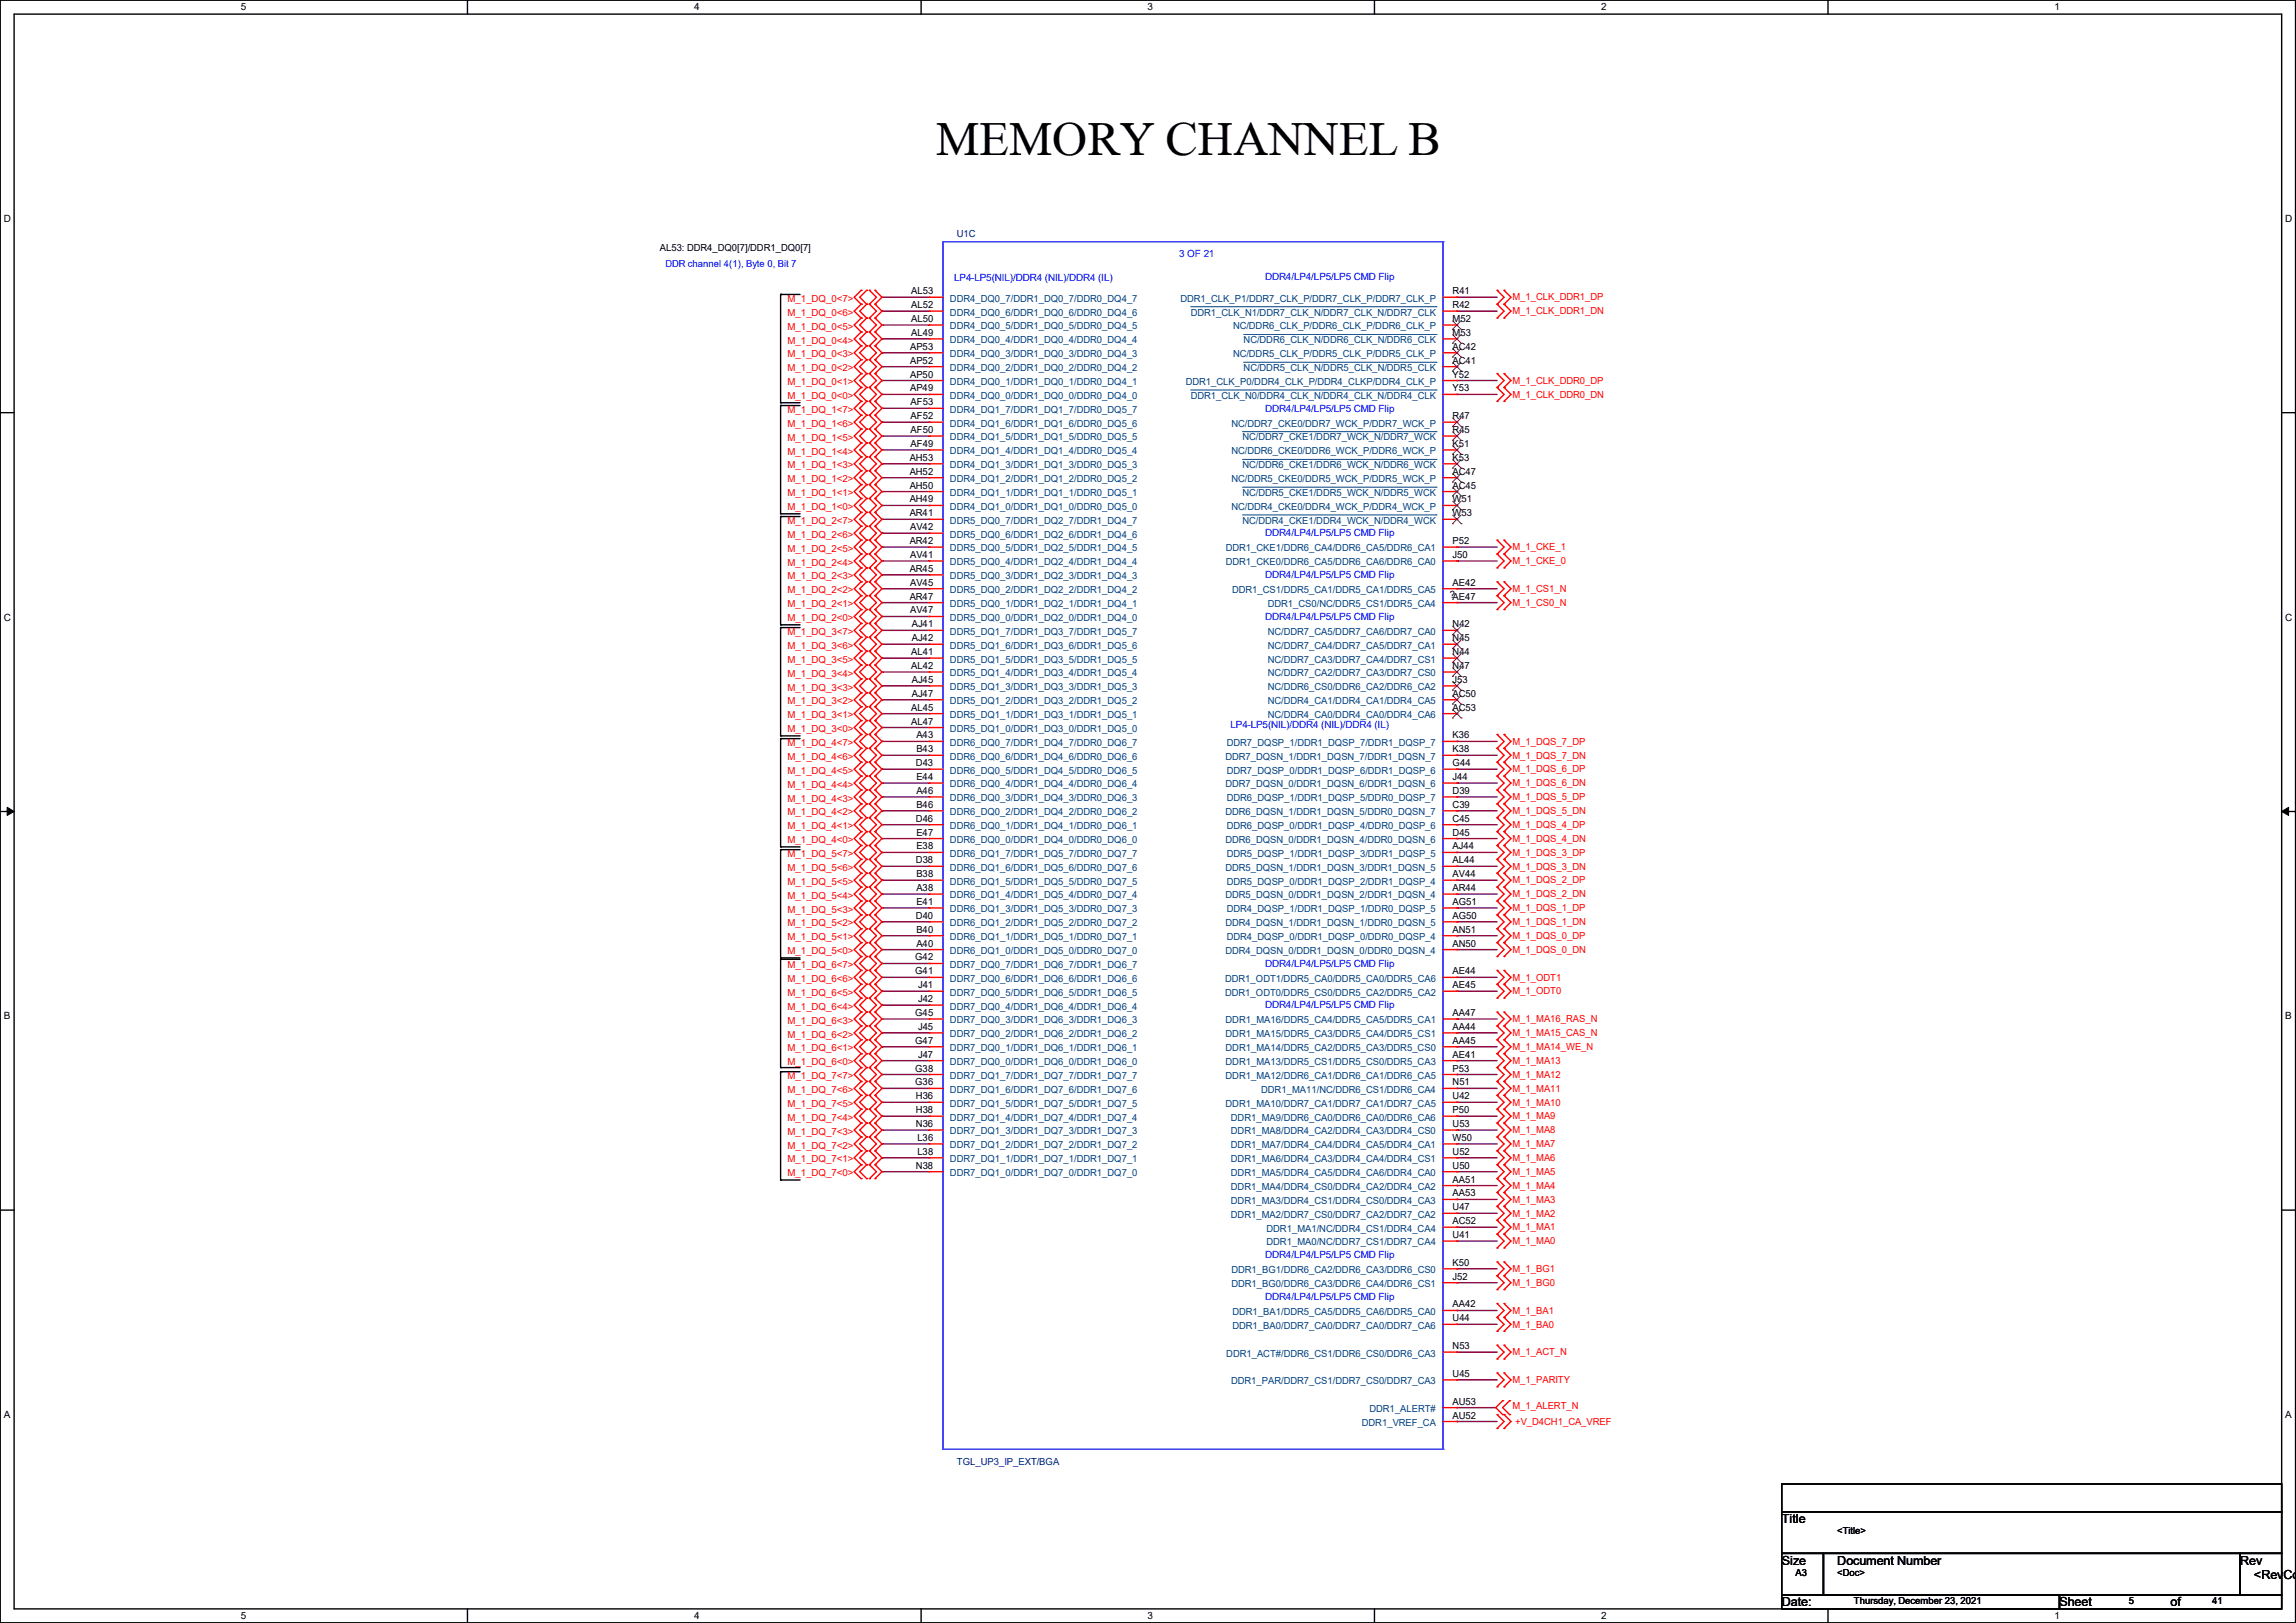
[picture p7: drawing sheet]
<svg xmlns="http://www.w3.org/2000/svg" width="420mm" height="297mm" viewBox="0 0 420 297" stroke-linecap="round" stroke-linejoin="round" font-family="sans-serif">
<defs><g id="words">
<text font-size="8.9" x="171.2" y="28.4">MEMORY CHANNEL B</text>
<g font-size="2.3">
<text x="325.9" y="278.7">Title</text>
<text x="325.9" y="286.3">Size</text>
<text x="336.1" y="286.3">Document Number</text>
<text x="409.8" y="286.3">Rev</text>
<text x="325.9" y="294">Date:</text>
<text x="376.7" y="294">Sheet</text>
<text x="397" y="294">of</text>
<text x="412.3" y="288.9">&lt;RevCod</text>
</g>
<g font-size="1.8">
<text x="44" y="1.9">5</text>
<text x="127" y="1.9">4</text>
<text x="209.9" y="1.9">3</text>
<text x="292.9" y="1.9">2</text>
<text x="375.8" y="1.9">1</text>
<text x=".7" y="40.6">D</text>
<text x="418" y="40.6">D</text>
<text x="120.7" y="45.8">AL53: DDR4_DQ0[7]/DDR1_DQ0[7]</text>
<text x="166.7" y="53.8">AL53</text>
<text x="265.7" y="53.8">R41</text>
<text x="166.7" y="58.9">AL50</text>
<text x="166.7" y="56.4">AL52</text>
<text x="265.7" y="56.4">R42</text>
<text x="265.7" y="58.9">M52</text>
<text x="166.5" y="64">AP53</text>
<text x="166.7" y="61.5">AL49</text>
<text x="265.7" y="64">AC42</text>
<text x="265.7" y="61.5">M53</text>
<text x="166.5" y="71.6">AP49</text>
<text x="166.5" y="69.1">AP50</text>
<text x="166.5" y="66.5">AP52</text>
<text x="265.7" y="66.5">AC41</text>
<text x="265.7" y="69.1">Y52</text>
<text x="265.7" y="71.6">Y53</text>
<text x="166.6" y="76.7">AF52</text>
<text x="166.6" y="74.2">AF53</text>
<text x="265.7" y="76.7">R47</text>
<text x="166.6" y="79.2">AF50</text>
<text x="166.6" y="81.8">AF49</text>
<text x="265.7" y="81.8">K51</text>
<text x="265.7" y="79.2">R45</text>
<text x="166.4" y="84.3">AH53</text>
<text x="166.4" y="89.4">AH50</text>
<text x="166.4" y="86.9">AH52</text>
<text x="265.7" y="86.9">AC47</text>
<text x="265.7" y="89.4">AC45</text>
<text x="265.7" y="84.3">K53</text>
<text x="166.4" y="91.9">AH49</text>
<text x="166.4" y="94.5">AR41</text>
<text x="265.7" y="91.9">W51</text>
<text x="265.7" y="94.5">W53</text>
<text x="166.4" y="99.6">AR42</text>
<text x="166.5" y="97">AV42</text>
<text x="265.7" y="99.6">P52</text>
<text x="166.4" y="104.6">AR45</text>
<text x="166.5" y="107.2">AV45</text>
<text x="166.5" y="102.1">AV41</text>
<text x="265.7" y="107.2">AE42</text>
<text x="265.7" y="102.1">J50</text>
<text x=".7" y="113.6">C</text>
<text x="166.4" y="109.7">AR47</text>
<text x="166.5" y="112.3">AV47</text>
<text x="265.2" y="109.3">?AE47</text>
<text x="418" y="113.6">C</text>
<text x="166.7" y="119.9">AL41</text>
<text x="166.8" y="117.3">AJ42</text>
<text x="166.8" y="114.8">AJ41</text>
<text x="265.7" y="119.9">N44</text>
<text x="265.7" y="117.3">N45</text>
<text x="265.7" y="114.8">N42</text>
<text x="166.7" y="122.4">AL42</text>
<text x="166.8" y="125">AJ45</text>
<text x="265.7" y="125">J53</text>
<text x="265.7" y="122.4">N47</text>
<text x="166.7" y="130">AL45</text>
<text x="166.8" y="127.5">AJ47</text>
<text x="265.7" y="130">AC53</text>
<text x="265.7" y="127.5">AC50</text>
<text x="166.7" y="132.6">AL47</text>
<text x="167.6" y="137.7">B43</text>
<text x="167.6" y="135.1">A43</text>
<text x="265.7" y="135.1">K36</text>
<text x="265.7" y="137.7">K38</text>
<text x="167.6" y="140.2">D43</text>
<text x="167.6" y="142.7">E44</text>
<text x="265.7" y="140.2">G44</text>
<text x="265.7" y="142.7">J44</text>
<text x="167.6" y="145.3">A46</text>
<text x="167.6" y="147.8">B46</text>
<text x="265.7" y="145.3">D39</text>
<text x="265.7" y="147.8">C39</text>
<text x="167.6" y="150.4">D46</text>
<text x="167.6" y="152.9">E47</text>
<text x="167.6" y="155.4">E38</text>
<text x="265.7" y="155.4">AJ44</text>
<text x="265.7" y="150.4">C45</text>
<text x="265.7" y="152.9">D45</text>
<text x="167.6" y="158">D38</text>
<text x="167.6" y="160.5">B38</text>
<text x="265.7" y="160.5">AV44</text>
<text x="265.7" y="158">AL44</text>
<text x="167.6" y="165.6">E41</text>
<text x="167.6" y="163.1">A38</text>
<text x="265.7" y="165.6">AG51</text>
<text x="265.7" y="163.1">AR44</text>
<text x="167.6" y="168.1">D40</text>
<text x="167.6" y="173.2">A40</text>
<text x="167.6" y="170.7">B40</text>
<text x="265.7" y="170.7">AN51</text>
<text x="265.7" y="173.2">AN50</text>
<text x="265.7" y="168.1">AG50</text>
<text x="167.4" y="178.3">G41</text>
<text x="167.4" y="175.8">G42</text>
<text x="265.7" y="178.3">AE44</text>
<text x="167.4" y="185.9">G45</text>
<text x="167.9" y="180.9">J41</text>
<text x="167.9" y="183.4">J42</text>
<text x="265.7" y="185.9">AA47</text>
<text x="265.7" y="180.9">AE45</text>
<text x=".7" y="186.6">B</text>
<text x="167.4" y="191">G47</text>
<text x="167.9" y="188.5">J45</text>
<text x="265.7" y="188.5">AA44</text>
<text x="265.7" y="191">AA45</text>
<text x="418" y="186.6">B</text>
<text x="167.4" y="196.1">G38</text>
<text x="167.9" y="193.5">J47</text>
<text x="265.7" y="193.5">AE41</text>
<text x="265.7" y="196.1">P53</text>
<text x="167.4" y="198.6">G36</text>
<text x="167.6" y="201.2">H36</text>
<text x="167.6" y="203.7">H38</text>
<text x="265.7" y="198.6">N51</text>
<text x="265.7" y="201.2">U42</text>
<text x="265.7" y="203.7">P50</text>
<text x="167.6" y="206.3">N36</text>
<text x="167.8" y="208.8">L36</text>
<text x="265.7" y="206.3">U53</text>
<text x="265.7" y="208.8">W50</text>
<text x="167.6" y="213.9">N38</text>
<text x="167.8" y="211.3">L38</text>
<text x="265.7" y="213.9">U50</text>
<text x="265.7" y="211.3">U52</text>
<text x="265.7" y="219">AA53</text>
<text x="265.7" y="216.4">AA51</text>
<text x="265.7" y="221.5">U47</text>
<text x="265.7" y="224">AC52</text>
<text x="265.7" y="226.6">U41</text>
<text x="265.7" y="231.7">K50</text>
<text x="265.7" y="234.2">J52</text>
<text x="265.7" y="239.3">AA42</text>
<text x="265.7" y="241.8">U44</text>
<text x="265.7" y="246.9">N53</text>
<text x="265.7" y="252">U45</text>
<text x="265.7" y="257.1">AU53</text>
<text x=".7" y="259.5">A</text>
<text x="265.7" y="259.6">AU52</text>
<text x="418" y="259.5">A</text>
<text x="336.1" y="280.8">&lt;Title&gt;</text>
<text x="328.5" y="288.4">A3</text>
<text x="336.1" y="288.4">&lt;Doc&gt;</text>
<text x="339.1" y="293.5">Thursday, December 23, 2021</text>
<text x="389.4" y="293.5">5</text>
<text x="404.7" y="293.5">41</text>
<text x="44" y="296.3">5</text>
<text x="127" y="296.3">4</text>
<text x="209.9" y="296.3">3</text>
<text x="292.9" y="296.3">2</text>
<text x="375.8" y="296.3">1</text>
</g>
<g font-size="1.8" fill="#000080">
<text x="175" y="43.3">U1C</text>
<text x="175" y="268.1">TGL_UP3_IP_EXT/BGA</text>
</g>
<g font-size="1.8" fill="#00f">
<text x="215.7" y="47.1">3 OF 21</text>
<text x="121.7" y="48.9">DDR channel 4(1), Byte 0, Bit 7</text>
<text x="174.5" y="51.4">LP4-LP5(NIL)/DDR4 (NIL)/DDR4 (IL)</text>
<text x="231.4" y="51.2">DDR4/LP4/LP5/LP5 CMD Flip</text>
<text x="231.4" y="75.3">DDR4/LP4/LP5/LP5 CMD Flip</text>
<text x="231.4" y="98.2">DDR4/LP4/LP5/LP5 CMD Flip</text>
<text x="231.4" y="105.8">DDR4/LP4/LP5/LP5 CMD Flip</text>
<text x="231.4" y="113.4">DDR4/LP4/LP5/LP5 CMD Flip</text>
<text x="225.1" y="133.2">LP4-LP5(NIL)/DDR4 (NIL)/DDR4 (IL)</text>
<text x="231.4" y="176.9">DDR4/LP4/LP5/LP5 CMD Flip</text>
<text x="231.4" y="184.5">DDR4/LP4/LP5/LP5 CMD Flip</text>
<text x="231.4" y="230.3">DDR4/LP4/LP5/LP5 CMD Flip</text>
<text x="231.4" y="237.9">DDR4/LP4/LP5/LP5 CMD Flip</text>
</g>
<g font-size="1.8" fill="#f00">
<text x="144.1" y="55.2">M_1_DQ_0&lt;7&gt;</text>
<text x="144.1" y="57.8">M_1_DQ_0&lt;6&gt;</text>
<text x="276.6" y="55">M_1_CLK_DDR1_DP</text>
<text x="276.6" y="57.5">M_1_CLK_DDR1_DN</text>
<text x="144.1" y="62.9">M_1_DQ_0&lt;4&gt;</text>
<text x="144.1" y="60.3">M_1_DQ_0&lt;5&gt;</text>
<text x="144.1" y="65.4">M_1_DQ_0&lt;3&gt;</text>
<text x="144.1" y="67.9">M_1_DQ_0&lt;2&gt;</text>
<text x="144.1" y="70.5">M_1_DQ_0&lt;1&gt;</text>
<text x="276.6" y="70.2">M_1_CLK_DDR0_DP</text>
<text x="144.1" y="75.6">M_1_DQ_1&lt;7&gt;</text>
<text x="144.1" y="73">M_1_DQ_0&lt;0&gt;</text>
<text x="276.6" y="72.8">M_1_CLK_DDR0_DN</text>
<text x="144.1" y="78.1">M_1_DQ_1&lt;6&gt;</text>
<text x="144.1" y="80.6">M_1_DQ_1&lt;5&gt;</text>
<text x="144.1" y="83.2">M_1_DQ_1&lt;4&gt;</text>
<text x="144.1" y="85.7">M_1_DQ_1&lt;3&gt;</text>
<text x="144.1" y="88.3">M_1_DQ_1&lt;2&gt;</text>
<text x="144.1" y="90.8">M_1_DQ_1&lt;1&gt;</text>
<text x="144.1" y="93.3">M_1_DQ_1&lt;0&gt;</text>
<text x="144.1" y="95.9">M_1_DQ_2&lt;7&gt;</text>
<text x="144.1" y="98.4">M_1_DQ_2&lt;6&gt;</text>
<text x="144.1" y="101">M_1_DQ_2&lt;5&gt;</text>
<text x="276.6" y="100.7">M_1_CKE_1</text>
<text x="144.1" y="106">M_1_DQ_2&lt;3&gt;</text>
<text x="144.1" y="103.5">M_1_DQ_2&lt;4&gt;</text>
<text x="276.6" y="103.3">M_1_CKE_0</text>
<text x="144.1" y="108.6">M_1_DQ_2&lt;2&gt;</text>
<text x="144.1" y="111.1">M_1_DQ_2&lt;1&gt;</text>
<text x="144.1" y="113.7">M_1_DQ_2&lt;0&gt;</text>
<text x="276.6" y="110.9">M_1_CS0_N</text>
<text x="276.6" y="108.3">M_1_CS1_N</text>
<text x="144.1" y="116.2">M_1_DQ_3&lt;7&gt;</text>
<text x="144.1" y="118.7">M_1_DQ_3&lt;6&gt;</text>
<text x="144.1" y="121.3">M_1_DQ_3&lt;5&gt;</text>
<text x="144.1" y="123.8">M_1_DQ_3&lt;4&gt;</text>
<text x="144.1" y="126.4">M_1_DQ_3&lt;3&gt;</text>
<text x="144.1" y="128.9">M_1_DQ_3&lt;2&gt;</text>
<text x="144.1" y="131.4">M_1_DQ_3&lt;1&gt;</text>
<text x="144.1" y="136.5">M_1_DQ_4&lt;7&gt;</text>
<text x="144.1" y="134">M_1_DQ_3&lt;0&gt;</text>
<text x="276.6" y="136.3">M_1_DQS_7_DP</text>
<text x="144.1" y="139.1">M_1_DQ_4&lt;6&gt;</text>
<text x="144.1" y="141.6">M_1_DQ_4&lt;5&gt;</text>
<text x="276.6" y="138.8">M_1_DQS_7_DN</text>
<text x="276.6" y="141.4">M_1_DQS_6_DP</text>
<text x="276.6" y="143.9">M_1_DQS_6_DN</text>
<text x="144.1" y="144.1">M_1_DQ_4&lt;4&gt;</text>
<text x="144.1" y="149.2">M_1_DQ_4&lt;2&gt;</text>
<text x="144.1" y="146.7">M_1_DQ_4&lt;3&gt;</text>
<text x="276.6" y="149">M_1_DQS_5_DN</text>
<text x="276.6" y="146.4">M_1_DQS_5_DP</text>
<text x="144.1" y="151.8">M_1_DQ_4&lt;1&gt;</text>
<text x="144.1" y="154.3">M_1_DQ_4&lt;0&gt;</text>
<text x="276.6" y="151.5">M_1_DQS_4_DP</text>
<text x="276.6" y="154.1">M_1_DQS_4_DN</text>
<text x="144.1" y="156.8">M_1_DQ_5&lt;7&gt;</text>
<text x="144.1" y="159.4">M_1_DQ_5&lt;6&gt;</text>
<text x="144.1" y="161.9">M_1_DQ_5&lt;5&gt;</text>
<text x="276.6" y="156.6">M_1_DQS_3_DP</text>
<text x="276.6" y="159.1">M_1_DQS_3_DN</text>
<text x="276.6" y="161.7">M_1_DQS_2_DP</text>
<text x="144.1" y="164.5">M_1_DQ_5&lt;4&gt;</text>
<text x="144.1" y="167">M_1_DQ_5&lt;3&gt;</text>
<text x="276.6" y="164.2">M_1_DQS_2_DN</text>
<text x="276.6" y="166.8">M_1_DQS_1_DP</text>
<text x="144.1" y="169.5">M_1_DQ_5&lt;2&gt;</text>
<text x="144.1" y="172.1">M_1_DQ_5&lt;1&gt;</text>
<text x="276.6" y="169.3">M_1_DQS_1_DN</text>
<text x="276.6" y="171.8">M_1_DQS_0_DP</text>
<text x="144.1" y="177.2">M_1_DQ_6&lt;7&gt;</text>
<text x="144.1" y="174.6">M_1_DQ_5&lt;0&gt;</text>
<text x="144.1" y="179.7">M_1_DQ_6&lt;6&gt;</text>
<text x="276.6" y="174.4">M_1_DQS_0_DN</text>
<text x="276.6" y="179.5">M_1_ODT1</text>
<text x="144.1" y="182.2">M_1_DQ_6&lt;5&gt;</text>
<text x="144.1" y="184.8">M_1_DQ_6&lt;4&gt;</text>
<text x="276.6" y="182">M_1_ODT0</text>
<text x="144.1" y="187.3">M_1_DQ_6&lt;3&gt;</text>
<text x="144.1" y="189.9">M_1_DQ_6&lt;2&gt;</text>
<text x="276.6" y="187.1">M_1_MA16_RAS_N</text>
<text x="276.6" y="189.6">M_1_MA15_CAS_N</text>
<text x="144.1" y="192.4">M_1_DQ_6&lt;1&gt;</text>
<text x="144.1" y="194.9">M_1_DQ_6&lt;0&gt;</text>
<text x="144.1" y="197.5">M_1_DQ_7&lt;7&gt;</text>
<text x="276.6" y="192.2">M_1_MA14_WE_N</text>
<text x="276.6" y="194.7">M_1_MA13</text>
<text x="276.6" y="197.2">M_1_MA12</text>
<text x="144.1" y="200">M_1_DQ_7&lt;6&gt;</text>
<text x="144.1" y="202.6">M_1_DQ_7&lt;5&gt;</text>
<text x="276.6" y="199.8">M_1_MA11</text>
<text x="276.6" y="202.3">M_1_MA10</text>
<text x="144.1" y="205.1">M_1_DQ_7&lt;4&gt;</text>
<text x="144.1" y="207.6">M_1_DQ_7&lt;3&gt;</text>
<text x="276.6" y="207.4">M_1_MA8</text>
<text x="276.6" y="204.9">M_1_MA9</text>
<text x="276.6" y="209.9">M_1_MA7</text>
<text x="144.1" y="212.7">M_1_DQ_7&lt;1&gt;</text>
<text x="144.1" y="210.2">M_1_DQ_7&lt;2&gt;</text>
<text x="144.1" y="215.3">M_1_DQ_7&lt;0&gt;</text>
<text x="276.6" y="215">M_1_MA5</text>
<text x="276.6" y="212.5">M_1_MA6</text>
<text x="276.6" y="217.6">M_1_MA4</text>
<text x="276.6" y="220.1">M_1_MA3</text>
<text x="276.6" y="222.6">M_1_MA2</text>
<text x="276.6" y="227.7">M_1_MA0</text>
<text x="276.6" y="225.2">M_1_MA1</text>
<text x="276.6" y="232.8">M_1_BG1</text>
<text x="276.6" y="235.3">M_1_BG0</text>
<text x="276.6" y="243">M_1_BA0</text>
<text x="276.6" y="240.4">M_1_BA1</text>
<text x="276.6" y="248">M_1_ACT_N</text>
<text x="276.6" y="253.1">M_1_PARITY</text>
<text x="276.6" y="257.9">M_1_ALERT_N</text>
<text x="277.1" y="260.7">+V_D4CH1_CA_VREF</text>
</g>
<g font-size="1.8" fill="#004080">
<text x="173.8" y="57.7">DDR4_DQ0_6/DDR1_DQ0_6/DDR0_DQ4_6</text>
<text x="173.8" y="55.2">DDR4_DQ0_7/DDR1_DQ0_7/DDR0_DQ4_7</text>
<text x="215.9" y="55.2">DDR1_CLK_P1/DDR7_CLK_P/DDR7_CLK_P/DDR7_CLK_P</text>
<text x="217.8" y="57.7">DDR1_CLK_N1/DDR7_CLK_N/DDR7_CLK_N/DDR7_CLK</text>
<text x="173.8" y="60.3">DDR4_DQ0_5/DDR1_DQ0_5/DDR0_DQ4_5</text>
<text x="173.8" y="65.4">DDR4_DQ0_3/DDR1_DQ0_3/DDR0_DQ4_3</text>
<text x="173.8" y="62.8">DDR4_DQ0_4/DDR1_DQ0_4/DDR0_DQ4_4</text>
<text x="225.5" y="65.4">NC/DDR5_CLK_P/DDR5_CLK_P/DDR5_CLK_P</text>
<text x="225.5" y="60.3">NC/DDR6_CLK_P/DDR6_CLK_P/DDR6_CLK_P</text>
<text x="227.5" y="62.8">NC/DDR6_CLK_N/DDR6_CLK_N/DDR6_CLK</text>
<text x="173.8" y="70.4">DDR4_DQ0_1/DDR1_DQ0_1/DDR0_DQ4_1</text>
<text x="173.8" y="67.9">DDR4_DQ0_2/DDR1_DQ0_2/DDR0_DQ4_2</text>
<text x="216.9" y="70.4">DDR1_CLK_P0/DDR4_CLK_P/DDR4_CLKP/DDR4_CLK_P</text>
<text x="227.5" y="67.9">NC/DDR5_CLK_N/DDR5_CLK_N/DDR5_CLK</text>
<text x="173.8" y="73">DDR4_DQ0_0/DDR1_DQ0_0/DDR0_DQ4_0</text>
<text x="173.8" y="75.5">DDR4_DQ1_7/DDR1_DQ1_7/DDR0_DQ5_7</text>
<text x="217.8" y="73">DDR1_CLK_N0/DDR4_CLK_N/DDR4_CLK_N/DDR4_CLK</text>
<text x="173.8" y="80.6">DDR4_DQ1_5/DDR1_DQ1_5/DDR0_DQ5_5</text>
<text x="173.8" y="78.1">DDR4_DQ1_6/DDR1_DQ1_6/DDR0_DQ5_6</text>
<text x="173.8" y="83.1">DDR4_DQ1_4/DDR1_DQ1_4/DDR0_DQ5_4</text>
<text x="225.2" y="83.1">NC/DDR6_CKE0/DDR6_WCK_P/DDR6_WCK_P</text>
<text x="225.2" y="78.1">NC/DDR7_CKE0/DDR7_WCK_P/DDR7_WCK_P</text>
<text x="227.3" y="80.6">NC/DDR7_CKE1/DDR7_WCK_N/DDR7_WCK</text>
<text x="173.8" y="85.7">DDR4_DQ1_3/DDR1_DQ1_3/DDR0_DQ5_3</text>
<text x="173.8" y="88.2">DDR4_DQ1_2/DDR1_DQ1_2/DDR0_DQ5_2</text>
<text x="225.2" y="88.2">NC/DDR5_CKE0/DDR5_WCK_P/DDR5_WCK_P</text>
<text x="227.3" y="85.7">NC/DDR6_CKE1/DDR6_WCK_N/DDR6_WCK</text>
<text x="173.8" y="93.3">DDR4_DQ1_0/DDR1_DQ1_0/DDR0_DQ5_0</text>
<text x="173.8" y="95.8">DDR5_DQ0_7/DDR1_DQ2_7/DDR1_DQ4_7</text>
<text x="173.8" y="90.8">DDR4_DQ1_1/DDR1_DQ1_1/DDR0_DQ5_1</text>
<text x="225.2" y="93.3">NC/DDR4_CKE0/DDR4_WCK_P/DDR4_WCK_P</text>
<text x="227.3" y="95.8">NC/DDR4_CKE1/DDR4_WCK_N/DDR4_WCK</text>
<text x="227.3" y="90.8">NC/DDR5_CKE1/DDR5_WCK_N/DDR5_WCK</text>
<text x="173.8" y="100.9">DDR5_DQ0_5/DDR1_DQ2_5/DDR1_DQ4_5</text>
<text x="173.8" y="98.4">DDR5_DQ0_6/DDR1_DQ2_6/DDR1_DQ4_6</text>
<text x="224.2" y="100.9">DDR1_CKE1/DDR6_CA4/DDR6_CA5/DDR6_CA1</text>
<text x="173.8" y="106">DDR5_DQ0_3/DDR1_DQ2_3/DDR1_DQ4_3</text>
<text x="173.8" y="103.5">DDR5_DQ0_4/DDR1_DQ2_4/DDR1_DQ4_4</text>
<text x="224.2" y="103.5">DDR1_CKE0/DDR6_CA5/DDR6_CA6/DDR6_CA0</text>
<text x="173.8" y="113.6">DDR5_DQ0_0/DDR1_DQ2_0/DDR1_DQ4_0</text>
<text x="173.8" y="111.1">DDR5_DQ0_1/DDR1_DQ2_1/DDR1_DQ4_1</text>
<text x="173.8" y="108.5">DDR5_DQ0_2/DDR1_DQ2_2/DDR1_DQ4_2</text>
<text x="225.4" y="108.5">DDR1_CS1/DDR5_CA1/DDR5_CA1/DDR5_CA5</text>
<text x="231.9" y="111.1">DDR1_CS0/NC/DDR5_CS1/DDR5_CA4</text>
<text x="173.8" y="118.7">DDR5_DQ1_6/DDR1_DQ3_6/DDR1_DQ5_6</text>
<text x="173.8" y="116.2">DDR5_DQ1_7/DDR1_DQ3_7/DDR1_DQ5_7</text>
<text x="231.9" y="118.7">NC/DDR7_CA4/DDR7_CA5/DDR7_CA1</text>
<text x="231.9" y="116.2">NC/DDR7_CA5/DDR7_CA6/DDR7_CA0</text>
<text x="173.8" y="121.2">DDR5_DQ1_5/DDR1_DQ3_5/DDR1_DQ5_5</text>
<text x="173.8" y="123.8">DDR5_DQ1_4/DDR1_DQ3_4/DDR1_DQ5_4</text>
<text x="231.9" y="123.8">NC/DDR7_CA2/DDR7_CA3/DDR7_CS0</text>
<text x="231.9" y="121.2">NC/DDR7_CA3/DDR7_CA4/DDR7_CS1</text>
<text x="173.8" y="126.3">DDR5_DQ1_3/DDR1_DQ3_3/DDR1_DQ5_3</text>
<text x="173.8" y="131.4">DDR5_DQ1_1/DDR1_DQ3_1/DDR1_DQ5_1</text>
<text x="173.8" y="128.9">DDR5_DQ1_2/DDR1_DQ3_2/DDR1_DQ5_2</text>
<text x="231.9" y="126.3">NC/DDR6_CS0/DDR6_CA2/DDR6_CA2</text>
<text x="231.9" y="131.4">NC/DDR4_CA0/DDR4_CA0/DDR4_CA6</text>
<text x="231.9" y="128.9">NC/DDR4_CA1/DDR4_CA1/DDR4_CA5</text>
<text x="173.8" y="133.9">DDR5_DQ1_0/DDR1_DQ3_0/DDR1_DQ5_0</text>
<text x="173.8" y="136.5">DDR6_DQ0_7/DDR1_DQ4_7/DDR0_DQ6_7</text>
<text x="224.4" y="136.5">DDR7_DQSP_1/DDR1_DQSP_7/DDR1_DQSP_7</text>
<text x="173.8" y="141.6">DDR6_DQ0_5/DDR1_DQ4_5/DDR0_DQ6_5</text>
<text x="173.8" y="139">DDR6_DQ0_6/DDR1_DQ4_6/DDR0_DQ6_6</text>
<text x="224.1" y="139">DDR7_DQSN_1/DDR1_DQSN_7/DDR1_DQSN_7</text>
<text x="224.4" y="141.6">DDR7_DQSP_0/DDR1_DQSP_6/DDR1_DQSP_6</text>
<text x="173.8" y="146.6">DDR6_DQ0_3/DDR1_DQ4_3/DDR0_DQ6_3</text>
<text x="173.8" y="149.2">DDR6_DQ0_2/DDR1_DQ4_2/DDR0_DQ6_2</text>
<text x="173.8" y="144.1">DDR6_DQ0_4/DDR1_DQ4_4/DDR0_DQ6_4</text>
<text x="224.1" y="149.2">DDR6_DQSN_1/DDR1_DQSN_5/DDR0_DQSN_7</text>
<text x="224.1" y="144.1">DDR7_DQSN_0/DDR1_DQSN_6/DDR1_DQSN_6</text>
<text x="224.4" y="146.6">DDR6_DQSP_1/DDR1_DQSP_5/DDR0_DQSP_7</text>
<text x="173.8" y="154.3">DDR6_DQ0_0/DDR1_DQ4_0/DDR0_DQ6_0</text>
<text x="173.8" y="151.7">DDR6_DQ0_1/DDR1_DQ4_1/DDR0_DQ6_1</text>
<text x="224.1" y="154.3">DDR6_DQSN_0/DDR1_DQSN_4/DDR0_DQSN_6</text>
<text x="224.4" y="151.7">DDR6_DQSP_0/DDR1_DQSP_4/DDR0_DQSP_6</text>
<text x="173.8" y="161.9">DDR6_DQ1_5/DDR1_DQ5_5/DDR0_DQ7_5</text>
<text x="173.8" y="159.3">DDR6_DQ1_6/DDR1_DQ5_6/DDR0_DQ7_6</text>
<text x="173.8" y="156.8">DDR6_DQ1_7/DDR1_DQ5_7/DDR0_DQ7_7</text>
<text x="224.1" y="159.3">DDR5_DQSN_1/DDR1_DQSN_3/DDR1_DQSN_5</text>
<text x="224.4" y="161.9">DDR5_DQSP_0/DDR1_DQSP_2/DDR1_DQSP_4</text>
<text x="224.4" y="156.8">DDR5_DQSP_1/DDR1_DQSP_3/DDR1_DQSP_5</text>
<text x="173.8" y="167">DDR6_DQ1_3/DDR1_DQ5_3/DDR0_DQ7_3</text>
<text x="173.8" y="164.4">DDR6_DQ1_4/DDR1_DQ5_4/DDR0_DQ7_4</text>
<text x="224.1" y="164.4">DDR5_DQSN_0/DDR1_DQSN_2/DDR1_DQSN_4</text>
<text x="224.4" y="167">DDR4_DQSP_1/DDR1_DQSP_1/DDR0_DQSP_5</text>
<text x="173.8" y="172">DDR6_DQ1_1/DDR1_DQ5_1/DDR0_DQ7_1</text>
<text x="173.8" y="169.5">DDR6_DQ1_2/DDR1_DQ5_2/DDR0_DQ7_2</text>
<text x="224.1" y="169.5">DDR4_DQSN_1/DDR1_DQSN_1/DDR0_DQSN_5</text>
<text x="224.4" y="172">DDR4_DQSP_0/DDR1_DQSP_0/DDR0_DQSP_4</text>
<text x="173.8" y="174.6">DDR6_DQ1_0/DDR1_DQ5_0/DDR0_DQ7_0</text>
<text x="173.8" y="179.7">DDR7_DQ0_6/DDR1_DQ6_6/DDR1_DQ6_6</text>
<text x="173.8" y="177.1">DDR7_DQ0_7/DDR1_DQ6_7/DDR1_DQ6_7</text>
<text x="224.1" y="179.7">DDR1_ODT1/DDR5_CA0/DDR5_CA0/DDR5_CA6</text>
<text x="224.1" y="174.6">DDR4_DQSN_0/DDR1_DQSN_0/DDR0_DQSN_4</text>
<text x="173.8" y="182.2">DDR7_DQ0_5/DDR1_DQ6_5/DDR1_DQ6_5</text>
<text x="173.8" y="184.7">DDR7_DQ0_4/DDR1_DQ6_4/DDR1_DQ6_4</text>
<text x="224.1" y="182.2">DDR1_ODT0/DDR5_CS0/DDR5_CA2/DDR5_CA2</text>
<text x="173.8" y="187.3">DDR7_DQ0_3/DDR1_DQ6_3/DDR1_DQ6_3</text>
<text x="173.8" y="189.8">DDR7_DQ0_2/DDR1_DQ6_2/DDR1_DQ6_2</text>
<text x="224.2" y="189.8">DDR1_MA15/DDR5_CA3/DDR5_CA4/DDR5_CS1</text>
<text x="224.2" y="187.3">DDR1_MA16/DDR5_CA4/DDR5_CA5/DDR5_CA1</text>
<text x="173.8" y="194.9">DDR7_DQ0_0/DDR1_DQ6_0/DDR1_DQ6_0</text>
<text x="173.8" y="197.4">DDR7_DQ1_7/DDR1_DQ7_7/DDR1_DQ7_7</text>
<text x="173.8" y="192.4">DDR7_DQ0_1/DDR1_DQ6_1/DDR1_DQ6_1</text>
<text x="224.2" y="194.9">DDR1_MA13/DDR5_CS1/DDR5_CS0/DDR5_CA3</text>
<text x="224.2" y="197.4">DDR1_MA12/DDR6_CA1/DDR6_CA1/DDR6_CA5</text>
<text x="224.2" y="192.4">DDR1_MA14/DDR5_CA2/DDR5_CA3/DDR5_CS0</text>
<text x="173.8" y="202.5">DDR7_DQ1_5/DDR1_DQ7_5/DDR1_DQ7_5</text>
<text x="173.8" y="200">DDR7_DQ1_6/DDR1_DQ7_6/DDR1_DQ7_6</text>
<text x="224.2" y="202.5">DDR1_MA10/DDR7_CA1/DDR7_CA1/DDR7_CA5</text>
<text x="230.7" y="200">DDR1_MA11/NC/DDR6_CS1/DDR6_CA4</text>
<text x="173.8" y="207.6">DDR7_DQ1_3/DDR1_DQ7_3/DDR1_DQ7_3</text>
<text x="173.8" y="205.1">DDR7_DQ1_4/DDR1_DQ7_4/DDR1_DQ7_4</text>
<text x="225.2" y="207.6">DDR1_MA8/DDR4_CA2/DDR4_CA3/DDR4_CS0</text>
<text x="225.2" y="205.1">DDR1_MA9/DDR6_CA0/DDR6_CA0/DDR6_CA6</text>
<text x="173.8" y="215.2">DDR7_DQ1_0/DDR1_DQ7_0/DDR1_DQ7_0</text>
<text x="173.8" y="212.7">DDR7_DQ1_1/DDR1_DQ7_1/DDR1_DQ7_1</text>
<text x="173.8" y="210.1">DDR7_DQ1_2/DDR1_DQ7_2/DDR1_DQ7_2</text>
<text x="225.2" y="215.2">DDR1_MA5/DDR4_CA5/DDR4_CA6/DDR4_CA0</text>
<text x="225.2" y="212.7">DDR1_MA6/DDR4_CA3/DDR4_CA4/DDR4_CS1</text>
<text x="225.2" y="210.1">DDR1_MA7/DDR4_CA4/DDR4_CA5/DDR4_CA1</text>
<text x="225.2" y="220.3">DDR1_MA3/DDR4_CS1/DDR4_CS0/DDR4_CA3</text>
<text x="225.2" y="217.8">DDR1_MA4/DDR4_CS0/DDR4_CA2/DDR4_CA2</text>
<text x="225.2" y="222.8">DDR1_MA2/DDR7_CS0/DDR7_CA2/DDR7_CA2</text>
<text x="231.7" y="225.4">DDR1_MA1/NC/DDR4_CS1/DDR4_CA4</text>
<text x="231.7" y="227.9">DDR1_MA0/NC/DDR7_CS1/DDR7_CA4</text>
<text x="225.2" y="233">DDR1_BG1/DDR6_CA2/DDR6_CA3/DDR6_CS0</text>
<text x="225.2" y="235.5">DDR1_BG0/DDR6_CA3/DDR6_CA4/DDR6_CS1</text>
<text x="225.5" y="240.6">DDR1_BA1/DDR5_CA5/DDR5_CA6/DDR5_CA0</text>
<text x="225.5" y="243.2">DDR1_BA0/DDR7_CA0/DDR7_CA0/DDR7_CA6</text>
<text x="224.3" y="248.2">DDR1_ACT#/DDR6_CS1/DDR6_CS0/DDR6_CA3</text>
<text x="225.2" y="253.3">DDR1_PAR/DDR7_CS1/DDR7_CS0/DDR7_CA3</text>
<text x="249.1" y="260.9">DDR1_VREF_CA</text>
<text x="250.5" y="258.4">DDR1_ALERT#</text>
</g>
</g></defs>
<path d="M0 0h419.9v297h-419.9zM2.6 2.6h414.8v291.8h-414.8z" fill="none" stroke="#000" stroke-width=".25"/>
<g fill="#fff">
<path d="M44 .3h1v2h-1z"/>
<path d="M44 294.7h1v2h-1z"/>
</g>
<path d="M85.5 0v2.6M85.5 294.4v2.6" fill="none" stroke="#000" stroke-width=".25"/>
<g fill="#fff">
<path d="M127 .3h.9v2h-.9z"/>
<path d="M127 294.7h.9v2h-.9z"/>
</g>
<path d="M168.5 0v2.6M168.5 294.4v2.6" fill="none" stroke="#000" stroke-width=".25"/>
<g fill="#fff">
<path d="M209.9 .3h1v2h-1z"/>
<path d="M209.9 294.7h1v2h-1z"/>
</g>
<path d="M251.4 0v2.6M251.4 294.4v2.6" fill="none" stroke="#000" stroke-width=".25"/>
<g fill="#fff">
<path d="M292.9 .3h.9v2h-.9z"/>
<path d="M292.9 294.7h.9v2h-.9z"/>
</g>
<path d="M334.4 0v2.6M334.4 294.4v2.6" fill="none" stroke="#000" stroke-width=".25"/>
<g fill="#fff">
<path d="M375.8 .3h1v2h-1z"/>
<path d="M375.8 294.7h1v2h-1z"/>
<path d="M.7 39h1.2v2h-1.2z"/>
<path d="M418 39h1.3v2h-1.3z"/>
<path d="M.7 112h1.2v2h-1.2z"/>
<path d="M418 112h1.3v2h-1.3z"/>
</g>
<path d="M0 75.5h2.6M417.4 75.5h2.5" fill="none" stroke="#000" stroke-width=".25"/>
<g fill="#fff">
<path d="M.7 185h1.2v1.9h-1.2z"/>
<path d="M418 185h1.2v1.9h-1.2z"/>
</g>
<path d="M0 148.5h2.6M417.4 148.5h2.5" fill="none" stroke="#000" stroke-width=".25"/>
<path d="M1.3 147.7l1.3 .8-1.3 .7zM417.4 148.5l1.2-.8v1.5z" fill="#000" stroke="#000" stroke-width=".18"/>
<g fill="#fff">
<path d="M.7 257.9h1.2v2h-1.2z"/>
<path d="M418 257.9h1.2v2h-1.2z"/>
</g>
<g fill="none" stroke="#000" stroke-width=".25">
<path d="M142.8 53.9h.1M142.8 53.9v19.8M142.8 53.9h3.5M142.8 74.2h.1M142.8 73.7h.1M142.8 74.2v19.8M142.8 74.2h3.5M142.8 73.7h3.5M142.8 94.5h.1M142.8 94h.1M142.8 94.5v19.8M142.8 94.5h3.5"/>
<path d="M142.8 94h3.5M142.8 114.9h.1M142.8 114.3h.1M142.8 114.9v19.8M142.8 114.9h3.5M142.8 114.3h3.5M142.8 135.2h.1M142.8 134.7h.1M142.8 135.2v19.8M142.8 135.2h3.5M142.8 134.7h3.5M142.8 155.5h.1"/>
<path d="M142.8 155h.1M142.8 155.5v19.8M142.8 155.5h3.5M142.8 155h3.5M142.8 175.6h.1M142.8 175.3h.1M142.8 175.6v19.8M142.8 175.6h3.5M142.8 175.3h3.5M142.8 196.1h.1M142.8 195.4h.1M142.8 196.1v19.8"/>
<path d="M142.8 196.1h3.5M142.8 195.4h3.5M142.8 215.9h.1M142.8 215.9h3.5M0 221.4h2.6M417.4 221.4h2.5M325.9 271.6h91.5v5h-91.5zM325.9 276.6h91.5v7.7h-91.5zM325.9 284.3h7.6v7.6h-7.6zM325.9 291.9h50.8v2.5h-50.8zM333.5 284.3h76.2v7.6h-76.2zM376.7 291.9h40.7v2.5h-40.7z"/>
<path d="M409.7 284.3h7.7v7.6h-7.7z"/>
</g>
<g fill="none" stroke="#800040" stroke-width=".25">
<path d="M161.3 56.9h.1M161.3 54.4h.1M161.3 59.5h.1M161.3 56.9h8.7M161.3 54.4h8.7M161.3 59.5h8.7M266.5 56.9h.1M266.5 54.4h.1M266.5 56.9h7.4M266.5 54.4h7.4M161.3 62h.1M161.3 67.1h.1"/>
<path d="M161.3 64.6h.1M161.3 72.2h.1M161.3 69.6h.1M161.3 74.7h.1M161.3 77.3h.1M161.3 79.8h.1M161.3 62h8.7M161.3 67.1h8.7M161.3 64.6h8.7M161.3 72.2h8.7M161.3 69.6h8.7M161.3 74.7h8.7"/>
<path d="M161.3 77.3h8.7M161.3 79.8h8.7M266.5 69.6h.1M266.5 72.2h.1M266.5 72.2h7.4M266.5 69.6h7.4M161.3 82.3h.1M161.3 84.9h.1M161.3 87.4h.1M161.3 92.5h.1M161.3 90h.1M161.3 97.6h.1"/>
<path d="M161.3 95h.1M161.3 82.3h8.7M161.3 84.9h8.7M161.3 87.4h8.7M161.3 92.5h8.7M161.3 90h8.7M161.3 97.6h8.7M161.3 95h8.7M161.3 100.1h.1M161.3 102.7h.1M161.3 105.2h.1M161.3 107.7h.1"/>
<path d="M161.3 112.8h.1M161.3 110.3h.1M161.3 115.4h.1M161.3 117.9h.1M161.3 100.1h8.7M161.3 102.7h8.7M161.3 105.2h8.7M161.3 107.7h8.7M161.3 112.8h8.7M161.3 110.3h8.7M161.3 115.4h8.7M161.3 117.9h8.7"/>
<path d="M266.5 102.7h.1M266.5 100.1h.1M266.5 110.3h.1M266.5 107.7h.1M266.5 100.1h7.4M266.5 102.7h7.4M266.5 107.7h7.4M266.5 110.3h7.4M161.3 123h.1M161.3 120.4h.1M161.3 125.5h.1M161.3 128.1h.1"/>
<path d="M161.3 133.1h.1M161.3 130.6h.1M161.3 135.7h.1M161.3 138.2h.1M161.3 123h8.7M161.3 120.4h8.7M161.3 125.5h8.7M161.3 128.1h8.7M161.3 133.1h8.7M161.3 130.6h8.7M161.3 135.7h8.7M161.3 138.2h8.7"/>
<path d="M266.5 135.7h.1M266.5 138.2h.1M266.5 135.7h7.4M266.5 138.2h7.4M161.3 143.3h.1M161.3 140.8h.1M161.3 148.4h.1M161.3 145.8h.1M161.3 150.9h.1M161.3 153.5h.1M161.3 158.5h.1M161.3 156h.1"/>
<path d="M161.3 143.3h8.7M161.3 140.8h8.7M161.3 148.4h8.7M161.3 145.8h8.7M161.3 150.9h8.7M161.3 153.5h8.7M161.3 158.5h8.7M161.3 156h8.7M266.5 143.3h.1M266.5 140.8h.1M266.5 148.4h.1M266.5 145.8h.1"/>
<path d="M266.5 153.5h.1M266.5 150.9h.1M266.5 156h.1M266.5 158.5h.1M266.5 143.3h7.4M266.5 140.8h7.4M266.5 148.4h7.4M266.5 145.8h7.4M266.5 150.9h7.4M266.5 153.5h7.4M266.5 158.5h7.4M266.5 156h7.4"/>
<path d="M161.3 161.1h.1M161.3 166.2h.1M161.3 163.6h.1M161.3 171.2h.1M161.3 168.7h.1M161.3 176.3h.1M161.3 173.8h.1M161.3 178.9h.1M161.3 161.1h8.7M161.3 166.2h8.7M161.3 163.6h8.7M161.3 171.2h8.7"/>
<path d="M161.3 168.7h8.7M161.3 176.3h8.7M161.3 173.8h8.7M161.3 178.9h8.7M266.5 163.6h.1M266.5 161.1h.1M266.5 168.7h.1M266.5 166.2h.1M266.5 173.8h.1M266.5 171.2h.1M266.5 178.9h.1M266.5 161.1h7.4"/>
<path d="M266.5 166.2h7.4M266.5 163.6h7.4M266.5 171.2h7.4M266.5 168.7h7.4M266.5 173.8h7.4M266.5 178.9h7.4M161.3 186.5h.1M161.3 183.9h.1M161.3 189h.1M161.3 196.6h.1M161.3 194.1h.1M161.3 199.2h.1"/>
<path d="M161.3 191.6h.1M161.3 181.4h.1M161.3 186.5h8.7M161.3 183.9h8.7M161.3 189h8.7M161.3 196.6h8.7M161.3 194.1h8.7M161.3 199.2h8.7M161.3 191.6h8.7M161.3 181.4h8.7M266.5 181.4h.1M266.5 186.5h.1"/>
<path d="M266.5 189h.1M266.5 194.1h.1M266.5 191.6h.1M266.5 199.2h.1M266.5 196.6h.1M266.5 186.5h7.4M266.5 189h7.4M266.5 196.6h7.4M266.5 194.1h7.4M266.5 199.2h7.4M266.5 191.6h7.4M266.5 181.4h7.4"/>
<path d="M161.3 201.7h.1M161.3 206.8h.1M161.3 204.3h.1M161.3 211.9h.1M161.3 209.3h.1M161.3 214.4h.1M161.3 201.7h8.7M161.3 206.8h8.7M161.3 204.3h8.7M161.3 211.9h8.7M161.3 209.3h8.7M161.3 214.4h8.7"/>
<path d="M266.5 204.3h.1M266.5 201.7h.1M266.5 206.8h.1M266.5 209.3h.1M266.5 211.9h.1M266.5 214.4h.1M266.5 219.5h.1M266.5 217h.1M266.5 201.7h7.4M266.5 206.8h7.4M266.5 204.3h7.4M266.5 211.9h7.4"/>
<path d="M266.5 209.3h7.4M266.5 214.4h7.4M266.5 219.5h7.4M266.5 217h7.4M266.5 224.6h.1M266.5 222h.1M266.5 232.2h.1M266.5 227.1h.1M266.5 239.8h.1M266.5 234.7h.1M266.5 224.6h7.4M266.5 222h7.4"/>
<path d="M266.5 232.2h7.4M266.5 227.1h7.4M266.5 239.8h7.4M266.5 234.7h7.4M266.5 242.4h.1M266.5 247.4h.1M266.5 252.5h.1M266.5 257.6h.1M266.5 242.4h7.4M266.5 247.4h7.4M266.5 252.5h7.4M266.5 257.6h7.1"/>
<path d="M266.5 260.1h.1M266.5 260.1h7.4"/>
</g>
<g fill="none" stroke="#f00" stroke-width=".25">
<path d="M157.5 53.1h.1M157.5 55.7h.1M157.5 58.2h.1M157.5 58.2l-1.2 1.3 1.2 1.2M157.5 53.1l-1.2 1.3 1.2 1.3M157.5 55.7l-1.2 1.2 1.2 1.3M158.5 55.7h.1M158.5 53.1h.1M158.5 58.2h.1M158.5 53.1l-1.2 1.3 1.2 1.3M158.5 55.7l-1.2 1.2 1.2 1.3M158.5 58.2l-1.2 1.3 1.2 1.2"/>
<path d="M159 55.7h.1M159 53.1h.1M159 58.2h.1M159 53.1l1.3 1.3-1.3 1.3M159 55.7l1.3 1.2-1.3 1.3M159 58.2l1.3 1.3-1.3 1.2M160.1 53.1h.1M160.1 55.7h.1M160.1 58.2h.1M160.1 53.1l1.2 1.3-1.2 1.3M160.1 58.2l1.2 1.3-1.2 1.2M160.1 55.7l1.2 1.2-1.2 1.3"/>
<path d="M170 59.5h.1M170 56.9h.1M170 54.4h.1M170 59.5h2.5M170 54.4h2.5M170 56.9h2.5M263.9 59.5h2.6M263.9 54.4h2.6M263.9 56.9h2.6M266.5 54.4h.1M266.5 56.9h.1M266.5 59.5h.1"/>
<path d="M273.9 53.1h.1M273.9 55.7h.1M273.9 58.2h.1M273.9 53.1l1.2 1.3-1.2 1.3M273.9 55.7l1.2 1.2-1.2 1.3M275.1 53.1h.1M275.1 55.7h.1M275.1 58.2h.1M275.1 53.1l1.3 1.3-1.3 1.3M275.1 55.7l1.3 1.2-1.3 1.3M157.5 60.7h.1M157.5 63.3h.1"/>
<path d="M157.5 65.8h.1M157.5 68.4h.1M157.5 70.9h.1M157.5 73.4h.1M157.5 76h.1M157.5 78.5h.1M157.5 60.7l-1.2 1.3 1.2 1.3M157.5 65.8l-1.2 1.3 1.2 1.3M157.5 63.3l-1.2 1.3 1.2 1.2M157.5 68.4l-1.2 1.2 1.2 1.3M157.5 70.9l-1.2 1.3 1.2 1.2M157.5 73.4l-1.2 1.3 1.2 1.3"/>
<path d="M157.5 78.5l-1.2 1.3 1.2 1.3M157.5 76l-1.2 1.3 1.2 1.2M158.5 63.3h.1M158.5 60.7h.1M158.5 65.8h.1M158.5 68.4h.1M158.5 70.9h.1M158.5 76h.1M158.5 73.4h.1M158.5 78.5h.1M158.5 60.7l-1.2 1.3 1.2 1.3M158.5 63.3l-1.2 1.3 1.2 1.2"/>
<path d="M158.5 65.8l-1.2 1.3 1.2 1.3M158.5 68.4l-1.2 1.2 1.2 1.3M158.5 73.4l-1.2 1.3 1.2 1.3M158.5 70.9l-1.2 1.3 1.2 1.2M158.5 76l-1.2 1.3 1.2 1.2M158.5 78.5l-1.2 1.3 1.2 1.3M159 63.3h.1M159 60.7h.1M159 65.8h.1M159 68.4h.1M159 70.9h.1M159 76h.1"/>
<path d="M159 73.4h.1M159 78.5h.1M159 60.7l1.3 1.3-1.3 1.3M159 63.3l1.3 1.3-1.3 1.2M159 65.8l1.3 1.3-1.3 1.3M159 68.4l1.3 1.2-1.3 1.3M159 73.4l1.3 1.3-1.3 1.3M159 70.9l1.3 1.3-1.3 1.2M159 76l1.3 1.3-1.3 1.2M159 78.5l1.3 1.3-1.3 1.3M160.1 60.7h.1M160.1 63.3h.1"/>
<path d="M160.1 65.8h.1M160.1 68.4h.1M160.1 70.9h.1M160.1 73.4h.1M160.1 76h.1M160.1 78.5h.1M160.1 60.7l1.2 1.3-1.2 1.3M160.1 65.8l1.2 1.3-1.2 1.3M160.1 63.3l1.2 1.3-1.2 1.2M160.1 68.4l1.2 1.2-1.2 1.3M160.1 70.9l1.2 1.3-1.2 1.2M160.1 73.4l1.2 1.3-1.2 1.3"/>
<path d="M160.1 78.5l1.2 1.3-1.2 1.3M160.1 76l1.2 1.3-1.2 1.2M170 79.8h.1M170 72.2h.1M170 64.6h.1M170 77.3h.1M170 74.7h.1M170 69.6h.1M170 67.1h.1M170 62h.1M170 67.1h2.5M170 79.8h2.5"/>
<path d="M170 72.2h2.5M170 64.6h2.5M170 77.3h2.5M170 74.7h2.5M170 69.6h2.5M170 62h2.5M263.9 67.1h2.6M263.9 79.8h2.6M263.9 72.2h2.6M263.9 64.6h2.6M263.9 77.3h2.6M263.9 69.6h2.6"/>
<path d="M263.9 62h2.6M266.5 67.1h.1M266.5 64.6h.1M266.5 69.6h.1M266.5 79.8h.1M266.5 77.3h.1M266.5 72.2h.1M266.5 62h.1M273.9 68.4h.1M273.9 70.9h.1M273.9 73.4h.1M273.9 68.4l1.2 1.2-1.2 1.3"/>
<path d="M273.9 70.9l1.2 1.3-1.2 1.2M275.1 68.4h.1M275.1 70.9h.1M275.1 73.4h.1M275.1 68.4l1.3 1.2-1.3 1.3M275.1 70.9l1.3 1.3-1.3 1.2M157.5 81.1h.1M157.5 83.6h.1M157.5 86.1h.1M157.5 88.7h.1M157.5 91.2h.1M157.5 93.8h.1"/>
<path d="M157.5 96.3h.1M157.5 98.8h.1M157.5 81.1l-1.2 1.2 1.2 1.3M157.5 83.6l-1.2 1.3 1.2 1.2M157.5 88.7l-1.2 1.3 1.2 1.2M157.5 86.1l-1.2 1.3 1.2 1.3M157.5 93.8l-1.2 1.2 1.2 1.3M157.5 96.3l-1.2 1.3 1.2 1.2M157.5 91.2l-1.2 1.3 1.2 1.3M157.5 98.8l-1.2 1.3 1.2 1.3M158.5 81.1h.1M158.5 86.1h.1"/>
<path d="M158.5 83.6h.1M158.5 88.7h.1M158.5 91.2h.1M158.5 93.8h.1M158.5 98.8h.1M158.5 96.3h.1M158.5 83.6l-1.2 1.3 1.2 1.2M158.5 81.1l-1.2 1.2 1.2 1.3M158.5 86.1l-1.2 1.3 1.2 1.3M158.5 88.7l-1.2 1.3 1.2 1.2M158.5 91.2l-1.2 1.3 1.2 1.3M158.5 96.3l-1.2 1.3 1.2 1.2"/>
<path d="M158.5 93.8l-1.2 1.2 1.2 1.3M158.5 98.8l-1.2 1.3 1.2 1.3M159 81.1h.1M159 86.1h.1M159 83.6h.1M159 88.7h.1M159 91.2h.1M159 93.8h.1M159 98.8h.1M159 96.3h.1M159 83.6l1.3 1.3-1.3 1.2M159 81.1l1.3 1.2-1.3 1.3"/>
<path d="M159 86.1l1.3 1.3-1.3 1.3M159 88.7l1.3 1.3-1.3 1.2M159 91.2l1.3 1.3-1.3 1.3M159 96.3l1.3 1.3-1.3 1.2M159 93.8l1.3 1.2-1.3 1.3M159 98.8l1.3 1.3-1.3 1.3M160.1 81.1h.1M160.1 83.6h.1M160.1 86.1h.1M160.1 88.7h.1M160.1 91.2h.1M160.1 93.8h.1"/>
<path d="M160.1 96.3h.1M160.1 98.8h.1M160.1 81.1l1.2 1.2-1.2 1.3M160.1 83.6l1.2 1.3-1.2 1.2M160.1 88.7l1.2 1.3-1.2 1.2M160.1 86.1l1.2 1.3-1.2 1.3M160.1 91.2l1.2 1.3-1.2 1.3M160.1 93.8l1.2 1.2-1.2 1.3M160.1 96.3l1.2 1.3-1.2 1.2M160.1 98.8l1.2 1.3-1.2 1.3M170 92.5h.1M170 84.9h.1"/>
<path d="M170 97.6h.1M170 95h.1M170 90h.1M170 87.4h.1M170 82.3h.1M170 92.5h2.5M170 87.4h2.5M170 84.9h2.5M170 82.3h2.5M170 97.6h2.5M170 95h2.5M170 90h2.5"/>
<path d="M263.9 92.5h2.6M263.9 87.4h2.6M263.9 84.9h2.6M263.9 82.3h2.6M263.9 95h2.6M263.9 90h2.6M266.5 92.5h.1M266.5 87.4h.1M266.5 82.3h.1M266.5 95h.1M266.5 90h.1M266.5 84.9h.1"/>
<path d="M273.9 98.8h.1M273.9 98.8l1.2 1.3-1.2 1.3M275.1 98.8h.1M275.1 98.8l1.3 1.3-1.3 1.3M157.5 101.4h.1M157.5 103.9h.1M157.5 106.5h.1M157.5 109h.1M157.5 111.5h.1M157.5 114.1h.1M157.5 116.6h.1M157.5 119.2h.1"/>
<path d="M157.5 101.4l-1.2 1.3 1.2 1.2M157.5 103.9l-1.2 1.3 1.2 1.3M157.5 109l-1.2 1.3 1.2 1.2M157.5 106.5l-1.2 1.2 1.2 1.3M157.5 111.5l-1.2 1.3 1.2 1.3M157.5 114.1l-1.2 1.3 1.2 1.2M157.5 119.2l-1.2 1.2 1.2 1.3M157.5 116.6l-1.2 1.3 1.2 1.3M158.5 101.4h.1M158.5 106.5h.1M158.5 103.9h.1M158.5 109h.1"/>
<path d="M158.5 111.5h.1M158.5 116.6h.1M158.5 114.1h.1M158.5 119.2h.1M158.5 103.9l-1.2 1.3 1.2 1.3M158.5 101.4l-1.2 1.3 1.2 1.2M158.5 106.5l-1.2 1.2 1.2 1.3M158.5 109l-1.2 1.3 1.2 1.2M158.5 114.1l-1.2 1.3 1.2 1.2M158.5 111.5l-1.2 1.3 1.2 1.3M158.5 116.6l-1.2 1.3 1.2 1.3M158.5 119.2l-1.2 1.2 1.2 1.3"/>
<path d="M159 101.4h.1M159 106.5h.1M159 103.9h.1M159 109h.1M159 111.5h.1M159 116.6h.1M159 114.1h.1M159 119.2h.1M159 103.9l1.3 1.3-1.3 1.3M159 101.4l1.3 1.3-1.3 1.2M159 106.5l1.3 1.2-1.3 1.3M159 109l1.3 1.3-1.3 1.2"/>
<path d="M159 114.1l1.3 1.3-1.3 1.2M159 111.5l1.3 1.3-1.3 1.3M159 116.6l1.3 1.3-1.3 1.3M159 119.2l1.3 1.2-1.3 1.3M160.1 101.4h.1M160.1 103.9h.1M160.1 106.5h.1M160.1 109h.1M160.1 111.5h.1M160.1 114.1h.1M160.1 116.6h.1M160.1 119.2h.1"/>
<path d="M160.1 101.4l1.2 1.3-1.2 1.2M160.1 103.9l1.2 1.3-1.2 1.3M160.1 109l1.2 1.3-1.2 1.2M160.1 106.5l1.2 1.2-1.2 1.3M160.1 111.5l1.2 1.3-1.2 1.3M160.1 114.1l1.2 1.3-1.2 1.2M160.1 119.2l1.2 1.2-1.2 1.3M160.1 116.6l1.2 1.3-1.2 1.3M170 112.8h.1M170 100.1h.1M170 105.2h.1M170 117.9h.1"/>
<path d="M170 115.4h.1M170 110.3h.1M170 107.7h.1M170 102.7h.1M170 100.1h2.5M170 112.8h2.5M170 105.2h2.5M170 117.9h2.5M170 115.4h2.5M170 110.3h2.5M170 107.7h2.5M170 102.7h2.5"/>
<path d="M263.9 100.1h2.6M263.9 117.9h2.6M263.9 115.4h2.6M263.9 110.3h2.6M263.9 107.7h2.6M263.9 102.7h2.6M266.5 100.1h.1M266.5 107.7h.1M266.5 102.7h.1M266.5 110.3h.1M266.5 117.9h.1M266.5 115.4h.1"/>
<path d="M273.9 101.4h.1M273.9 103.9h.1M273.9 109h.1M273.9 111.5h.1M273.9 106.5h.1M273.9 101.4l1.2 1.3-1.2 1.2M273.9 109l1.2 1.3-1.2 1.2M273.9 106.5l1.2 1.2-1.2 1.3M275.1 101.4h.1M275.1 103.9h.1M275.1 109h.1M275.1 111.5h.1"/>
<path d="M275.1 106.5h.1M275.1 101.4l1.3 1.3-1.3 1.2M275.1 109l1.3 1.3-1.3 1.2M275.1 106.5l1.3 1.2-1.3 1.3M157.5 121.7h.1M157.5 124.2h.1M157.5 126.8h.1M157.5 129.3h.1M157.5 131.9h.1M157.5 134.4h.1M157.5 136.9h.1M157.5 139.5h.1"/>
<path d="M157.5 121.7l-1.2 1.3 1.2 1.2M157.5 124.2l-1.2 1.3 1.2 1.3M157.5 129.3l-1.2 1.3 1.2 1.3M157.5 126.8l-1.2 1.3 1.2 1.2M157.5 131.9l-1.2 1.2 1.2 1.3M157.5 134.4l-1.2 1.3 1.2 1.2M157.5 139.5l-1.2 1.3 1.2 1.2M157.5 136.9l-1.2 1.3 1.2 1.3M158.5 121.7h.1M158.5 126.8h.1M158.5 124.2h.1M158.5 129.3h.1"/>
<path d="M158.5 131.9h.1M158.5 136.9h.1M158.5 134.4h.1M158.5 139.5h.1M158.5 124.2l-1.2 1.3 1.2 1.3M158.5 121.7l-1.2 1.3 1.2 1.2M158.5 126.8l-1.2 1.3 1.2 1.2M158.5 129.3l-1.2 1.3 1.2 1.3M158.5 134.4l-1.2 1.3 1.2 1.2M158.5 131.9l-1.2 1.2 1.2 1.3M158.5 136.9l-1.2 1.3 1.2 1.3M158.5 139.5l-1.2 1.3 1.2 1.2"/>
<path d="M159 121.7h.1M159 126.8h.1M159 124.2h.1M159 129.3h.1M159 131.9h.1M159 136.9h.1M159 134.4h.1M159 139.5h.1M159 124.2l1.3 1.3-1.3 1.3M159 121.7l1.3 1.3-1.3 1.2M159 126.8l1.3 1.3-1.3 1.2M159 129.3l1.3 1.3-1.3 1.3"/>
<path d="M159 134.4l1.3 1.3-1.3 1.2M159 131.9l1.3 1.2-1.3 1.3M159 136.9l1.3 1.3-1.3 1.3M159 139.5l1.3 1.3-1.3 1.2M160.1 121.7h.1M160.1 124.2h.1M160.1 126.8h.1M160.1 129.3h.1M160.1 131.9h.1M160.1 134.4h.1M160.1 136.9h.1M160.1 139.5h.1"/>
<path d="M160.1 121.7l1.2 1.3-1.2 1.2M160.1 124.2l1.2 1.3-1.2 1.3M160.1 129.3l1.2 1.3-1.2 1.3M160.1 126.8l1.2 1.3-1.2 1.2M160.1 131.9l1.2 1.2-1.2 1.3M160.1 134.4l1.2 1.3-1.2 1.2M160.1 139.5l1.2 1.3-1.2 1.2M160.1 136.9l1.2 1.3-1.2 1.3M170 133.1h.1M170 120.4h.1M170 125.5h.1M170 138.2h.1"/>
<path d="M170 135.7h.1M170 130.6h.1M170 128.1h.1M170 123h.1M170 133.1h2.5M170 120.4h2.5M170 125.5h2.5M170 138.2h2.5M170 135.7h2.5M170 130.6h2.5M170 128.1h2.5M170 123h2.5"/>
<path d="M263.9 120.4h2.6M263.9 125.5h2.6M263.9 138.2h2.6M263.9 135.7h2.6M263.9 130.6h2.6M263.9 128.1h2.6M263.9 123h2.6M266.5 125.5h.1M266.5 135.7h.1M266.5 138.2h.1M266.5 130.6h.1M266.5 128.1h.1"/>
<path d="M266.5 123h.1M266.5 120.4h.1M273.9 134.4h.1M273.9 136.9h.1M273.9 139.5h.1M273.9 134.4l1.2 1.3-1.2 1.2M273.9 136.9l1.2 1.3-1.2 1.3M273.9 139.5l1.2 1.3-1.2 1.2M275.1 134.4h.1M275.1 136.9h.1M275.1 139.5h.1M275.1 134.4l1.3 1.3-1.3 1.2"/>
<path d="M275.1 136.9l1.3 1.3-1.3 1.3M275.1 139.5l1.3 1.3-1.3 1.2M157.5 142h.1M157.5 144.6h.1M157.5 147.1h.1M157.5 149.6h.1M157.5 152.2h.1M157.5 154.7h.1M157.5 157.3h.1M157.5 159.8h.1M157.5 142l-1.2 1.3 1.2 1.3M157.5 144.6l-1.2 1.2 1.2 1.3"/>
<path d="M157.5 147.1l-1.2 1.3 1.2 1.2M157.5 152.2l-1.2 1.3 1.2 1.2M157.5 149.6l-1.2 1.3 1.2 1.3M157.5 154.7l-1.2 1.3 1.2 1.3M157.5 159.8l-1.2 1.3 1.2 1.2M157.5 157.3l-1.2 1.2 1.2 1.3M158.5 142h.1M158.5 144.6h.1M158.5 149.6h.1M158.5 147.1h.1M158.5 152.2h.1M158.5 157.3h.1"/>
<path d="M158.5 154.7h.1M158.5 159.8h.1M158.5 142l-1.2 1.3 1.2 1.3M158.5 147.1l-1.2 1.3 1.2 1.2M158.5 144.6l-1.2 1.2 1.2 1.3M158.5 149.6l-1.2 1.3 1.2 1.3M158.5 154.7l-1.2 1.3 1.2 1.3M158.5 152.2l-1.2 1.3 1.2 1.2M158.5 157.3l-1.2 1.2 1.2 1.3M158.5 159.8l-1.2 1.3 1.2 1.2M159 142h.1M159 144.6h.1"/>
<path d="M159 149.6h.1M159 147.1h.1M159 152.2h.1M159 157.3h.1M159 154.7h.1M159 159.8h.1M159 142l1.3 1.3-1.3 1.3M159 147.1l1.3 1.3-1.3 1.2M159 144.6l1.3 1.2-1.3 1.3M159 149.6l1.3 1.3-1.3 1.3M159 154.7l1.3 1.3-1.3 1.3M159 152.2l1.3 1.3-1.3 1.2"/>
<path d="M159 157.3l1.3 1.2-1.3 1.3M159 159.8l1.3 1.3-1.3 1.2M160.1 142h.1M160.1 144.6h.1M160.1 147.1h.1M160.1 149.6h.1M160.1 152.2h.1M160.1 154.7h.1M160.1 157.3h.1M160.1 159.8h.1M160.1 142l1.2 1.3-1.2 1.3M160.1 144.6l1.2 1.2-1.2 1.3"/>
<path d="M160.1 147.1l1.2 1.3-1.2 1.2M160.1 152.2l1.2 1.3-1.2 1.2M160.1 149.6l1.2 1.3-1.2 1.3M160.1 154.7l1.2 1.3-1.2 1.3M160.1 159.8l1.2 1.3-1.2 1.2M160.1 157.3l1.2 1.2-1.2 1.3M170 153.5h.1M170 140.8h.1M170 145.8h.1M170 158.5h.1M170 156h.1M170 150.9h.1"/>
<path d="M170 148.4h.1M170 143.3h.1M170 153.5h2.5M170 140.8h2.5M170 145.8h2.5M170 158.5h2.5M170 156h2.5M170 150.9h2.5M170 148.4h2.5M170 143.3h2.5M263.9 153.5h2.6M263.9 140.8h2.6"/>
<path d="M263.9 145.8h2.6M263.9 158.5h2.6M263.9 156h2.6M263.9 150.9h2.6M263.9 148.4h2.6M263.9 143.3h2.6M266.5 156h.1M266.5 150.9h.1M266.5 145.8h.1M266.5 140.8h.1M266.5 158.5h.1M266.5 153.5h.1"/>
<path d="M266.5 148.4h.1M266.5 143.3h.1M273.9 142h.1M273.9 144.6h.1M273.9 147.1h.1M273.9 149.6h.1M273.9 152.2h.1M273.9 154.7h.1M273.9 157.3h.1M273.9 159.8h.1M273.9 142l1.2 1.3-1.2 1.3M273.9 147.1l1.2 1.3-1.2 1.2"/>
<path d="M273.9 144.6l1.2 1.2-1.2 1.3M273.9 149.6l1.2 1.3-1.2 1.3M273.9 154.7l1.2 1.3-1.2 1.3M273.9 152.2l1.2 1.3-1.2 1.2M273.9 157.3l1.2 1.2-1.2 1.3M273.9 159.8l1.2 1.3-1.2 1.2M275.1 142h.1M275.1 144.6h.1M275.1 147.1h.1M275.1 149.6h.1M275.1 152.2h.1M275.1 154.7h.1"/>
<path d="M275.1 157.3h.1M275.1 159.8h.1M275.1 142l1.3 1.3-1.3 1.3M275.1 147.1l1.3 1.3-1.3 1.2M275.1 144.6l1.3 1.2-1.3 1.3M275.1 149.6l1.3 1.3-1.3 1.3M275.1 154.7l1.3 1.3-1.3 1.3M275.1 152.2l1.3 1.3-1.3 1.2M275.1 157.3l1.3 1.2-1.3 1.3M275.1 159.8l1.3 1.3-1.3 1.2M157.5 162.3h.1M157.5 164.9h.1"/>
<path d="M157.5 167.4h.1M157.5 170h.1M157.5 172.5h.1M157.5 175h.1M157.5 177.6h.1M157.5 162.3l-1.2 1.3 1.2 1.3M157.5 167.4l-1.2 1.3 1.2 1.3M157.5 164.9l-1.2 1.3 1.2 1.2M157.5 170l-1.2 1.2 1.2 1.3M157.5 172.5l-1.2 1.3 1.2 1.2M157.5 175l-1.2 1.3 1.2 1.3M157.5 177.6l-1.2 1.3 1.2 1.2"/>
<path d="M158.5 164.9h.1M158.5 162.3h.1M158.5 167.4h.1M158.5 170h.1M158.5 172.5h.1M158.5 177.6h.1M158.5 175h.1M158.5 162.3l-1.2 1.3 1.2 1.3M158.5 164.9l-1.2 1.3 1.2 1.2M158.5 167.4l-1.2 1.3 1.2 1.3M158.5 170l-1.2 1.2 1.2 1.3M158.5 175l-1.2 1.3 1.2 1.3"/>
<path d="M158.5 172.5l-1.2 1.3 1.2 1.2M158.5 177.6l-1.2 1.3 1.2 1.2M159 164.9h.1M159 162.3h.1M159 167.4h.1M159 170h.1M159 172.5h.1M159 177.6h.1M159 175h.1M159 162.3l1.3 1.3-1.3 1.3M159 164.9l1.3 1.3-1.3 1.2M159 167.4l1.3 1.3-1.3 1.3"/>
<path d="M159 170l1.3 1.2-1.3 1.3M159 175l1.3 1.3-1.3 1.3M159 172.5l1.3 1.3-1.3 1.2M159 177.6l1.3 1.3-1.3 1.2M160.1 162.3h.1M160.1 164.9h.1M160.1 167.4h.1M160.1 170h.1M160.1 172.5h.1M160.1 175h.1M160.1 177.6h.1M160.1 162.3l1.2 1.3-1.2 1.3"/>
<path d="M160.1 167.4l1.2 1.3-1.2 1.3M160.1 164.9l1.2 1.3-1.2 1.2M160.1 170l1.2 1.2-1.2 1.3M160.1 175l1.2 1.3-1.2 1.3M160.1 172.5l1.2 1.3-1.2 1.2M160.1 177.6l1.2 1.3-1.2 1.2M170 173.8h.1M170 161.1h.1M170 166.2h.1M170 178.9h.1M170 176.3h.1M170 171.2h.1"/>
<path d="M170 168.7h.1M170 163.6h.1M170 178.9h2.5M170 173.8h2.5M170 161.1h2.5M170 166.2h2.5M170 176.3h2.5M170 171.2h2.5M170 168.7h2.5M170 163.6h2.5M263.9 178.9h2.6M263.9 173.8h2.6"/>
<path d="M263.9 161.1h2.6M263.9 166.2h2.6M263.9 171.2h2.6M263.9 168.7h2.6M263.9 163.6h2.6M266.5 178.9h.1M266.5 171.2h.1M266.5 166.2h.1M266.5 161.1h.1M266.5 173.8h.1M266.5 168.7h.1M266.5 163.6h.1"/>
<path d="M273.9 162.3h.1M273.9 164.9h.1M273.9 167.4h.1M273.9 170h.1M273.9 172.5h.1M273.9 175h.1M273.9 177.6h.1M273.9 162.3l1.2 1.3-1.2 1.3M273.9 167.4l1.2 1.3-1.2 1.3M273.9 164.9l1.2 1.3-1.2 1.2M273.9 170l1.2 1.2-1.2 1.3M273.9 172.5l1.2 1.3-1.2 1.2"/>
<path d="M273.9 177.6l1.2 1.3-1.2 1.2M275.1 162.3h.1M275.1 164.9h.1M275.1 167.4h.1M275.1 170h.1M275.1 172.5h.1M275.1 175h.1M275.1 177.6h.1M275.1 162.3l1.3 1.3-1.3 1.3M275.1 167.4l1.3 1.3-1.3 1.3M275.1 164.9l1.3 1.3-1.3 1.2M275.1 170l1.3 1.2-1.3 1.3"/>
<path d="M275.1 172.5l1.3 1.3-1.3 1.2M275.1 177.6l1.3 1.3-1.3 1.2M157.5 180.1h.1M157.5 182.7h.1M157.5 185.2h.1M157.5 187.7h.1M157.5 190.3h.1M157.5 192.8h.1M157.5 195.4h.1M157.5 197.9h.1M157.5 180.1l-1.2 1.3 1.2 1.3M157.5 182.7l-1.2 1.2 1.2 1.3"/>
<path d="M157.5 185.2l-1.2 1.3 1.2 1.2M157.5 190.3l-1.2 1.3 1.2 1.2M157.5 187.7l-1.2 1.3 1.2 1.3M157.5 195.4l-1.2 1.2 1.2 1.3M157.5 192.8l-1.2 1.3 1.2 1.3M157.5 197.9l-1.2 1.3 1.2 1.2M158.5 180.1h.1M158.5 182.7h.1M158.5 187.7h.1M158.5 185.2h.1M158.5 192.8h.1M158.5 190.3h.1"/>
<path d="M158.5 195.4h.1M158.5 197.9h.1M158.5 180.1l-1.2 1.3 1.2 1.3M158.5 185.2l-1.2 1.3 1.2 1.2M158.5 182.7l-1.2 1.2 1.2 1.3M158.5 190.3l-1.2 1.3 1.2 1.2M158.5 187.7l-1.2 1.3 1.2 1.3M158.5 192.8l-1.2 1.3 1.2 1.3M158.5 197.9l-1.2 1.3 1.2 1.2M158.5 195.4l-1.2 1.2 1.2 1.3M159 180.1h.1M159 182.7h.1"/>
<path d="M159 187.7h.1M159 185.2h.1M159 192.8h.1M159 190.3h.1M159 195.4h.1M159 197.9h.1M159 180.1l1.3 1.3-1.3 1.3M159 185.2l1.3 1.3-1.3 1.2M159 182.7l1.3 1.2-1.3 1.3M159 190.3l1.3 1.3-1.3 1.2M159 187.7l1.3 1.3-1.3 1.3M159 192.8l1.3 1.3-1.3 1.3"/>
<path d="M159 197.9l1.3 1.3-1.3 1.2M159 195.4l1.3 1.2-1.3 1.3M160.1 180.1h.1M160.1 182.7h.1M160.1 185.2h.1M160.1 187.7h.1M160.1 190.3h.1M160.1 192.8h.1M160.1 195.4h.1M160.1 197.9h.1M160.1 182.7l1.2 1.2-1.2 1.3M160.1 180.1l1.2 1.3-1.2 1.3"/>
<path d="M160.1 185.2l1.2 1.3-1.2 1.2M160.1 190.3l1.2 1.3-1.2 1.2M160.1 187.7l1.2 1.3-1.2 1.3M160.1 192.8l1.2 1.3-1.2 1.3M160.1 197.9l1.2 1.3-1.2 1.2M160.1 195.4l1.2 1.2-1.2 1.3M170 194.1h.1M170 181.4h.1M170 186.5h.1M170 199.2h.1M170 196.6h.1M170 191.6h.1"/>
<path d="M170 189h.1M170 183.9h.1M170 194.1h2.5M170 181.4h2.5M170 186.5h2.5M170 199.2h2.5M170 196.6h2.5M170 191.6h2.5M170 189h2.5M170 183.9h2.5M263.9 194.1h2.6M263.9 181.4h2.6"/>
<path d="M263.9 186.5h2.6M263.9 199.2h2.6M263.9 196.6h2.6M263.9 191.6h2.6M263.9 189h2.6M266.5 199.2h.1M266.5 194.1h.1M266.5 189h.1M266.5 186.5h.1M266.5 181.4h.1M266.5 196.6h.1M266.5 191.6h.1"/>
<path d="M273.9 180.1h.1M273.9 185.2h.1M273.9 187.7h.1M273.9 182.7h.1M273.9 190.3h.1M273.9 192.8h.1M273.9 195.4h.1M273.9 197.9h.1M273.9 185.2l1.2 1.3-1.2 1.2M273.9 180.1l1.2 1.3-1.2 1.3M273.9 187.7l1.2 1.3-1.2 1.3M273.9 190.3l1.2 1.3-1.2 1.2"/>
<path d="M273.9 192.8l1.2 1.3-1.2 1.3M273.9 197.9l1.2 1.3-1.2 1.2M273.9 195.4l1.2 1.2-1.2 1.3M275.1 180.1h.1M275.1 185.2h.1M275.1 187.7h.1M275.1 182.7h.1M275.1 190.3h.1M275.1 192.8h.1M275.1 195.4h.1M275.1 197.9h.1M275.1 185.2l1.3 1.3-1.3 1.2"/>
<path d="M275.1 180.1l1.3 1.3-1.3 1.3M275.1 187.7l1.3 1.3-1.3 1.3M275.1 190.3l1.3 1.3-1.3 1.2M275.1 192.8l1.3 1.3-1.3 1.3M275.1 197.9l1.3 1.3-1.3 1.2M275.1 195.4l1.3 1.2-1.3 1.3M157.5 200.4h.1M157.5 203h.1M157.5 205.5h.1M157.5 208.1h.1M157.5 210.6h.1M157.5 213.1h.1"/>
<path d="M157.5 215.7h.1M157.5 203l-1.2 1.3 1.2 1.2M157.5 200.4l-1.2 1.3 1.2 1.3M157.5 205.5l-1.2 1.3 1.2 1.3M157.5 208.1l-1.2 1.2 1.2 1.3M157.5 210.6l-1.2 1.3 1.2 1.2M157.5 213.1l-1.2 1.3 1.2 1.3M158.5 200.4h.1M158.5 203h.1M158.5 205.5h.1M158.5 208.1h.1M158.5 213.1h.1"/>
<path d="M158.5 210.6h.1M158.5 215.7h.1M158.5 200.4l-1.2 1.3 1.2 1.3M158.5 203l-1.2 1.3 1.2 1.2M158.5 205.5l-1.2 1.3 1.2 1.3M158.5 210.6l-1.2 1.3 1.2 1.2M158.5 208.1l-1.2 1.2 1.2 1.3M158.5 213.1l-1.2 1.3 1.2 1.3M159 200.4h.1M159 203h.1M159 205.5h.1M159 208.1h.1"/>
<path d="M159 213.1h.1M159 210.6h.1M159 215.7h.1M159 200.4l1.3 1.3-1.3 1.3M159 203l1.3 1.3-1.3 1.2M159 205.5l1.3 1.3-1.3 1.3M159 210.6l1.3 1.3-1.3 1.2M159 208.1l1.3 1.2-1.3 1.3M159 213.1l1.3 1.3-1.3 1.3M160.1 200.4h.1M160.1 203h.1M160.1 205.5h.1"/>
<path d="M160.1 208.1h.1M160.1 210.6h.1M160.1 213.1h.1M160.1 215.7h.1M160.1 200.4l1.2 1.3-1.2 1.3M160.1 205.5l1.2 1.3-1.2 1.3M160.1 203l1.2 1.3-1.2 1.2M160.1 208.1l1.2 1.2-1.2 1.3M160.1 210.6l1.2 1.3-1.2 1.2M160.1 213.1l1.2 1.3-1.2 1.3M170 214.4h.1M170 201.7h.1"/>
<path d="M170 206.8h.1M170 211.9h.1M170 209.3h.1M170 204.3h.1M170 214.4h2.5M170 201.7h2.5M170 206.8h2.5M170 211.9h2.5M170 209.3h2.5M170 204.3h2.5M263.9 219.5h2.6M263.9 214.4h2.6"/>
<path d="M263.9 201.7h2.6M263.9 206.8h2.6M263.9 211.9h2.6M263.9 209.3h2.6M263.9 217h2.6M263.9 204.3h2.6M266.5 219.5h.1M266.5 214.4h.1M266.5 217h.1M266.5 211.9h.1M266.5 206.8h.1M266.5 201.7h.1"/>
<path d="M266.5 209.3h.1M266.5 204.3h.1M273.9 200.4h.1M273.9 203h.1M273.9 205.5h.1M273.9 208.1h.1M273.9 210.6h.1M273.9 213.1h.1M273.9 215.7h.1M273.9 218.2h.1M273.9 200.4l1.2 1.3-1.2 1.3M273.9 205.5l1.2 1.3-1.2 1.3"/>
<path d="M273.9 203l1.2 1.3-1.2 1.2M273.9 208.1l1.2 1.2-1.2 1.3M273.9 213.1l1.2 1.3-1.2 1.3M273.9 210.6l1.2 1.3-1.2 1.2M273.9 215.7l1.2 1.3-1.2 1.2M273.9 218.2l1.2 1.3-1.2 1.3M275.1 200.4h.1M275.1 203h.1M275.1 205.5h.1M275.1 208.1h.1M275.1 210.6h.1M275.1 213.1h.1"/>
<path d="M275.1 215.7h.1M275.1 218.2h.1M275.1 200.4l1.3 1.3-1.3 1.3M275.1 205.5l1.3 1.3-1.3 1.3M275.1 203l1.3 1.3-1.3 1.2M275.1 208.1l1.3 1.2-1.3 1.3M275.1 213.1l1.3 1.3-1.3 1.3M275.1 210.6l1.3 1.3-1.3 1.2M275.1 215.7l1.3 1.3-1.3 1.2M275.1 218.2l1.3 1.3-1.3 1.3M263.9 224.6h2.6M263.9 234.7h2.6"/>
<path d="M263.9 239.8h2.6M263.9 232.2h2.6M263.9 222h2.6M263.9 227.1h2.6M266.5 224.6h.1M266.5 234.7h.1M266.5 239.8h.1M266.5 232.2h.1M266.5 222h.1M266.5 227.1h.1M273.9 220.8h.1M273.9 223.3h.1"/>
<path d="M273.9 225.8h.1M273.9 228.4h.1M273.9 230.9h.1M273.9 233.5h.1M273.9 236h.1M273.9 238.5h.1M273.9 220.8l1.2 1.2-1.2 1.3M273.9 225.8l1.2 1.3-1.2 1.3M273.9 223.3l1.2 1.3-1.2 1.2M273.9 230.9l1.2 1.3-1.2 1.3M273.9 233.5l1.2 1.2-1.2 1.3M273.9 238.5l1.2 1.3-1.2 1.3"/>
<path d="M275.1 220.8h.1M275.1 223.3h.1M275.1 225.8h.1M275.1 228.4h.1M275.1 230.9h.1M275.1 233.5h.1M275.1 236h.1M275.1 238.5h.1M275.1 220.8l1.3 1.2-1.3 1.3M275.1 225.8l1.3 1.3-1.3 1.3M275.1 223.3l1.3 1.3-1.3 1.2M275.1 230.9l1.3 1.3-1.3 1.3"/>
<path d="M275.1 233.5l1.3 1.2-1.3 1.3M275.1 238.5l1.3 1.3-1.3 1.3M263.9 257.6h2.6M263.9 247.4h2.6M263.9 252.5h2.6M263.9 242.4h2.6M266.5 257.6h.1M266.5 247.4h.1M266.5 252.5h.1M266.5 242.4h.1M273.9 241.1h.1M273.9 243.6h.1"/>
<path d="M273.9 246.2h.1M273.9 248.7h.1M273.9 251.2h.1M273.9 253.8h.1M273.9 258.9h.1M273.9 241.1l1.2 1.3-1.2 1.2M273.9 246.2l1.2 1.2-1.2 1.3M273.9 251.2l1.2 1.3-1.2 1.3M273.9 258.9l1.2 1.2-1.2 1.3M274.9 256.3h.1M274.9 258.9h.1M274.9 256.3l-1.3 1.3 1.3 1.3"/>
<path d="M275.1 241.1h.1M275.1 243.6h.1M275.1 246.2h.1M275.1 248.7h.1M275.1 251.2h.1M275.1 253.8h.1M275.1 258.9h.1M275.1 241.1l1.3 1.3-1.3 1.2M275.1 246.2l1.3 1.2-1.3 1.3M275.1 251.2l1.3 1.3-1.3 1.3M275.1 258.9l1.3 1.2-1.3 1.3M276.1 258.9h.1"/>
<path d="M276.1 256.3h.1M276.1 256.3l-1.2 1.3 1.2 1.3M263.9 260.1h2.6M266.5 260.1h.1M273.9 261.4h.1M275.1 261.4h.1"/>
</g>
<path d="M172.5 44.2h.1M172.5 44.2h91.4M172.5 44.2v221M263.9 44.2h.1M263.9 44.2v221M172.5 265.2h.1M172.5 265.2h91.4M263.9 265.2h.1" fill="none" stroke="#00f" stroke-width=".25"/>
<g fill="none" stroke="#804000" stroke-width=".18">
<path d="M265.7 58.7l1.6 1.6M267.3 58.7l-1.6 1.6M265.7 67.9h.1M265.7 65.4h.1M265.7 78.1h.1M265.7 62.8h.1M265.7 60.3h.1M265.7 66.3l1.6 1.6M265.7 63.8l1.6 1.6M265.7 79l1.6 1.6M265.7 76.5l1.6 1.6M265.7 61.3l1.6 1.5"/>
<path d="M267.3 66.3l-1.6 1.6M267.3 63.8l-1.6 1.6M267.3 79l-1.6 1.6M267.3 76.5l-1.6 1.6M267.3 61.3l-1.6 1.5M267.3 67.9h.1M267.3 65.4h.1M267.3 78.1h.1M267.3 62.8h.1M267.3 60.3h.1M265.7 93.3h.1M265.7 88.2h.1"/>
<path d="M265.7 83.1h.1M265.7 95.8h.1M265.7 90.8h.1M265.7 85.7h.1M265.7 80.6h.1M265.7 91.7l1.6 1.6M265.7 86.7l1.6 1.5M265.7 81.6l1.6 1.5M265.7 94.3l1.6 1.5M265.7 89.2l1.6 1.6M265.7 84.1l1.6 1.6M267.3 91.7l-1.6 1.6"/>
<path d="M267.3 86.7l-1.6 1.5M267.3 81.6l-1.6 1.5M267.3 94.3l-1.6 1.5M267.3 89.2l-1.6 1.6M267.3 84.1l-1.6 1.6M267.3 93.3h.1M267.3 88.2h.1M267.3 83.1h.1M267.3 95.8h.1M267.3 90.8h.1M267.3 85.7h.1M267.3 80.6h.1"/>
<path d="M265.7 118.7h.1M265.7 116.2h.1M265.7 119.7l1.6 1.5M265.7 117.1l1.6 1.6M265.7 114.6l1.6 1.6M267.3 119.7l-1.6 1.5M267.3 117.1l-1.6 1.6M267.3 114.6l-1.6 1.6M267.3 118.7h.1M267.3 116.2h.1M265.7 126.3h.1M265.7 131.4h.1"/>
<path d="M265.7 128.9h.1M265.7 123.8h.1M265.7 121.2h.1M265.7 124.8l1.6 1.5M265.7 129.8l1.6 1.6M265.7 127.3l1.6 1.6M265.7 122.2l1.6 1.6M267.3 124.8l-1.6 1.5M267.3 129.8l-1.6 1.6M267.3 127.3l-1.6 1.6M267.3 122.2l-1.6 1.6M267.3 126.3h.1"/>
<path d="M267.3 131.4h.1M267.3 128.9h.1M267.3 123.8h.1M267.3 121.2h.1"/>
</g>
<g fill="none" stroke="#004080" stroke-width=".18">
<path d="M217.8 56.1h44.9M262.7 56.1h.1M217.8 71.4h44.9M227.3 79h35.4M227.5 66.3h35.2M227.5 61.2h35.2M262.7 66.3h.1M262.7 79h.1M262.7 71.4h.1M262.7 61.2h.1M227.3 94.2h35.4M227.3 89.2h35.4"/>
<path d="M227.3 84.1h35.4M262.7 94.2h.1M262.7 89.2h.1M262.7 84.1h.1"/>
</g>
<use href="#words"/>
</svg>
